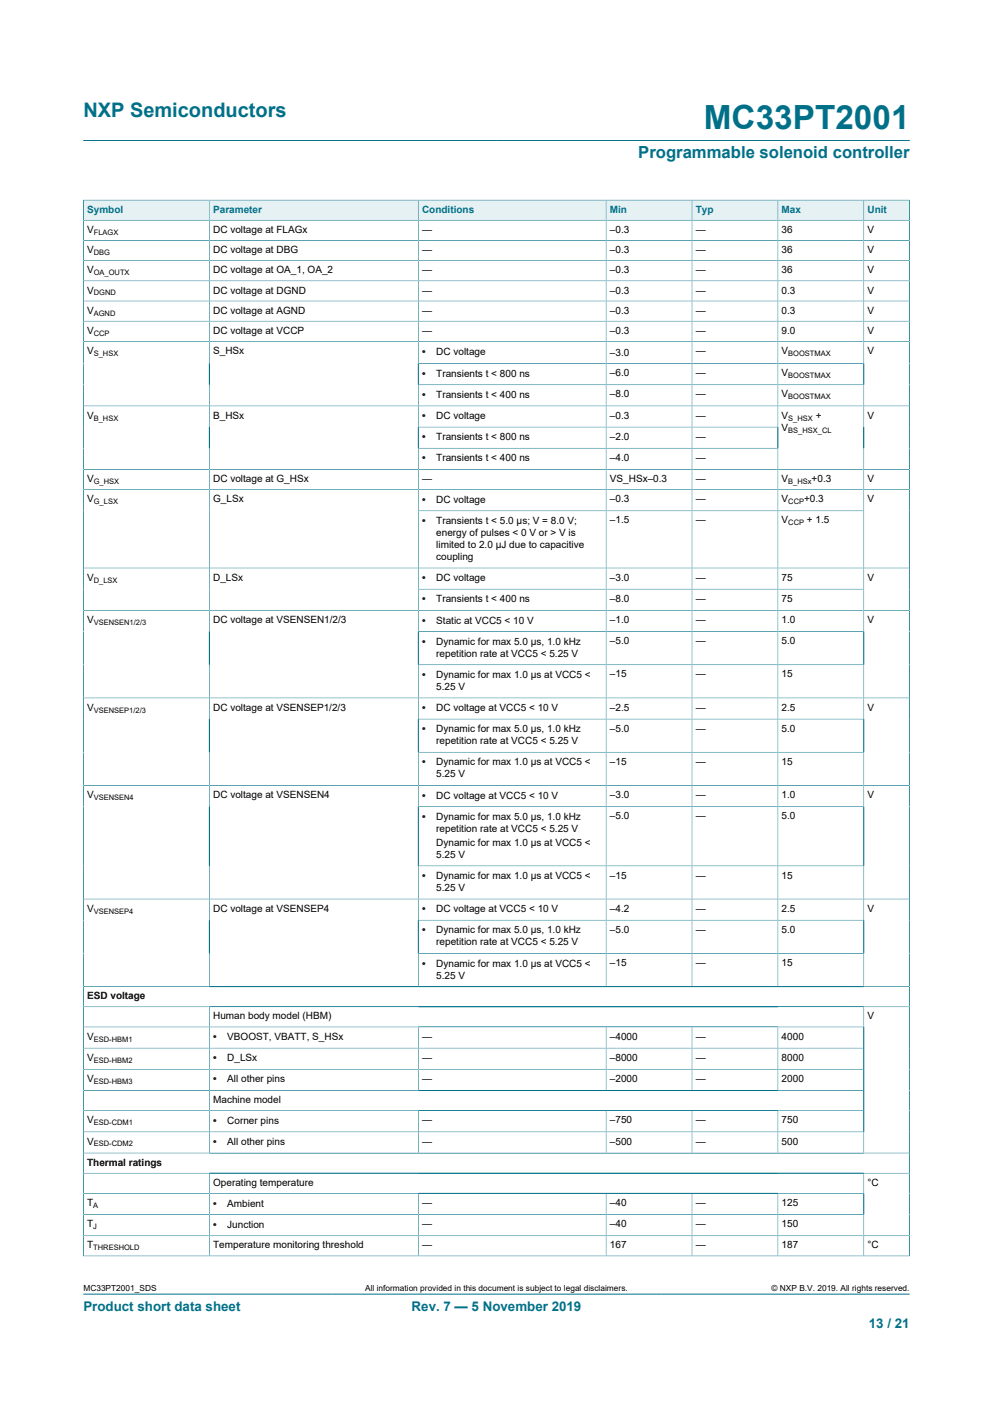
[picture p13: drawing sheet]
<svg xmlns="http://www.w3.org/2000/svg" width="210mm" height="297mm" viewBox="0 0 210 297" stroke-linecap="round" stroke-linejoin="round" font-family="sans-serif">
<defs><g id="words">
<text font-size="7.1" fill="#007088" x="148.8" y="27.2">MC33PT2001</text>
<text font-size="4.2" fill="#007088" x="17.6" y="24.8">NXP Semiconductors</text>
<text font-size="3.5" fill="#007088" x="135" y="33.5">Programmable solenoid controller</text>
<g font-size="2.8" fill="#007088">
<text x="17.6" y="277.3">Product short data sheet</text>
<text x="87.1" y="277.3">Rev. 7 — 5 November 2019</text>
<text x="183.7" y="281">13 / 21</text>
</g>
<g font-size="2.1" fill="#007088">
<text x="18.4" y="45">Symbol</text>
<text x="45.1" y="45">Parameter</text>
<text x="89.3" y="45">Conditions</text>
<text x="129" y="45">Min</text>
<text x="147.1" y="45">Typ</text>
<text x="165.3" y="45">Max</text>
<text x="183.5" y="45">Unit</text>
</g>
<g font-size="2.1">
<text x="18.4" y="49.3">V</text>
<text x="18.4" y="53.6">V</text>
<text x="45.1" y="49.3">DC voltage at FLAGx</text>
<text x="45.1" y="53.6">DC voltage at DBG</text>
<text x="89.3" y="49.3">—</text>
<text x="89.3" y="53.6">—</text>
<text x="129" y="49.3">–0.3</text>
<text x="129" y="53.6">–0.3</text>
<text x="147.1" y="49.3">—</text>
<text x="147.1" y="53.6">—</text>
<text x="165.3" y="49.3">36</text>
<text x="165.3" y="53.6">36</text>
<text x="183.5" y="49.3">V</text>
<text x="183.5" y="53.6">V</text>
<text x="18.4" y="57.8">V</text>
<text x="45.1" y="57.8">DC voltage at OA_1, OA_2</text>
<text x="89.3" y="57.8">—</text>
<text x="129" y="57.8">–0.3</text>
<text x="147.1" y="57.8">—</text>
<text x="165.3" y="57.8">36</text>
<text x="183.5" y="57.8">V</text>
<text x="18.4" y="62.1">V</text>
<text x="45.1" y="62.1">DC voltage at DGND</text>
<text x="89.3" y="62.1">—</text>
<text x="129" y="62.1">–0.3</text>
<text x="147.1" y="62.1">—</text>
<text x="165.3" y="62.1">0.3</text>
<text x="183.5" y="62.1">V</text>
<text x="18.4" y="66.4">V</text>
<text x="18.4" y="70.6">V</text>
<text x="45.1" y="66.4">DC voltage at AGND</text>
<text x="45.1" y="70.6">DC voltage at VCCP</text>
<text x="89.3" y="66.4">—</text>
<text x="89.3" y="70.6">—</text>
<text x="129" y="66.4">–0.3</text>
<text x="129" y="70.6">–0.3</text>
<text x="147.1" y="66.4">—</text>
<text x="147.1" y="70.6">—</text>
<text x="165.3" y="66.4">0.3</text>
<text x="165.3" y="70.6">9.0</text>
<text x="183.5" y="66.4">V</text>
<text x="183.5" y="70.6">V</text>
<text x="18.4" y="74.9">V</text>
<text x="45.1" y="74.9">S_HSx</text>
<text x="89.3" y="75">•</text>
<text x="92.3" y="75">DC voltage</text>
<text x="129" y="75.3">–3.0</text>
<text x="147.1" y="74.9">—</text>
<text x="165.3" y="74.9">V</text>
<text x="183.5" y="74.9">V</text>
<text x="89.3" y="79.7">•</text>
<text x="92.3" y="79.7">Transients t &lt; 800 ns</text>
<text x="129" y="79.6">–6.0</text>
<text x="147.1" y="79.6">—</text>
<text x="165.3" y="79.6">V</text>
<text x="18.4" y="88.5">V</text>
<text x="45.1" y="88.5">B_HSx</text>
<text x="89.3" y="84.2">•</text>
<text x="89.3" y="88.7">•</text>
<text x="92.3" y="84.2">Transients t &lt; 400 ns</text>
<text x="92.3" y="88.7">DC voltage</text>
<text x="129" y="84.1">–8.0</text>
<text x="129" y="88.5">–0.3</text>
<text x="147.1" y="84.1">—</text>
<text x="147.1" y="88.5">—</text>
<text x="165.3" y="84.1">V</text>
<text x="165.3" y="88.5">V</text>
<text x="172.5" y="88.5">+</text>
<text x="183.5" y="88.5">V</text>
<text x="89.3" y="93.1">•</text>
<text x="92.3" y="93.1">Transients t &lt; 800 ns</text>
<text x="129" y="93">–2.0</text>
<text x="147.1" y="93">—</text>
<text x="165.3" y="91.1">V</text>
<text x="18.4" y="102">V</text>
<text x="45.1" y="102">DC voltage at G_HSx</text>
<text x="89.3" y="97.6">•</text>
<text x="89.3" y="102">—</text>
<text x="92.3" y="97.6">Transients t &lt; 400 ns</text>
<text x="129" y="97.5">–4.0</text>
<text x="129" y="102">VS_HSx–0.3</text>
<text x="147.1" y="97.5">—</text>
<text x="147.1" y="102">—</text>
<text x="165.3" y="102">V</text>
<text x="171.6" y="102">+0.3</text>
<text x="183.5" y="102">V</text>
<text x="18.4" y="106.3">V</text>
<text x="45.1" y="106.3">G_LSx</text>
<text x="89.3" y="106.4">•</text>
<text x="92.3" y="106.4">DC voltage</text>
<text x="129" y="106.3">–0.3</text>
<text x="147.1" y="106.3">—</text>
<text x="165.3" y="106.3">V</text>
<text x="170.1" y="106.3">+0.3</text>
<text x="183.5" y="106.3">V</text>
<text x="89.3" y="110.8">•</text>
<text x="92.3" y="110.8">Transients t &lt; 5.0 μs; V = 8.0 V;</text>
<text x="92.3" y="113.4">energy of pulses &lt; 0 V or &gt; V is</text>
<text x="129" y="110.7">–1.5</text>
<text x="147.1" y="110.7">—</text>
<text x="165.3" y="110.7">V</text>
<text x="170.6" y="110.7">+ 1.5</text>
<text x="92.3" y="115.9">limited to 2.0 μJ due to capacitive</text>
<text x="92.3" y="118.5">coupling</text>
<text x="18.4" y="122.8">V</text>
<text x="45.1" y="122.8">D_LSx</text>
<text x="89.3" y="122.9">•</text>
<text x="92.3" y="122.9">DC voltage</text>
<text x="129" y="122.8">–3.0</text>
<text x="147.1" y="122.8">—</text>
<text x="165.3" y="122.8">75</text>
<text x="183.5" y="122.8">V</text>
<text x="18.4" y="131.8">V</text>
<text x="45.1" y="131.8">DC voltage at VSENSEN1/2/3</text>
<text x="89.3" y="127.4">•</text>
<text x="89.3" y="131.9">•</text>
<text x="92.3" y="127.4">Transients t &lt; 400 ns</text>
<text x="92.3" y="131.9">Static at VCC5 &lt; 10 V</text>
<text x="129" y="127.3">–8.0</text>
<text x="129" y="131.8">–1.0</text>
<text x="147.1" y="127.3">—</text>
<text x="147.1" y="131.8">—</text>
<text x="165.3" y="127.3">75</text>
<text x="165.3" y="131.8">1.0</text>
<text x="183.5" y="131.8">V</text>
<text x="89.3" y="136.4">•</text>
<text x="92.3" y="136.4">Dynamic for max 5.0 μs, 1.0 kHz</text>
<text x="129" y="136.3">–5.0</text>
<text x="147.1" y="136.3">—</text>
<text x="165.3" y="136.3">5.0</text>
<text x="89.3" y="143.4">•</text>
<text x="92.3" y="138.9">repetition rate at VCC5 &lt; 5.25 V</text>
<text x="92.3" y="143.4">Dynamic for max 1.0 μs at VCC5 &lt;</text>
<text x="129" y="143.3">–15</text>
<text x="147.1" y="143.3">—</text>
<text x="165.3" y="143.3">15</text>
<text x="92.3" y="145.9">5.25 V</text>
<text x="18.4" y="150.3">V</text>
<text x="45.1" y="150.3">DC voltage at VSENSEP1/2/3</text>
<text x="89.3" y="150.4">•</text>
<text x="89.3" y="154.9">•</text>
<text x="92.3" y="150.4">DC voltage at VCC5 &lt; 10 V</text>
<text x="92.3" y="154.9">Dynamic for max 5.0 μs, 1.0 kHz</text>
<text x="129" y="150.3">–2.5</text>
<text x="129" y="154.8">–5.0</text>
<text x="147.1" y="150.3">—</text>
<text x="147.1" y="154.8">—</text>
<text x="165.3" y="150.3">2.5</text>
<text x="165.3" y="154.8">5.0</text>
<text x="183.5" y="150.3">V</text>
<text x="89.3" y="161.9">•</text>
<text x="92.3" y="157.4">repetition rate at VCC5 &lt; 5.25 V</text>
<text x="92.3" y="161.9">Dynamic for max 1.0 μs at VCC5 &lt;</text>
<text x="129" y="161.8">–15</text>
<text x="147.1" y="161.8">—</text>
<text x="165.3" y="161.8">15</text>
<text x="92.3" y="164.5">5.25 V</text>
<text x="18.4" y="168.8">V</text>
<text x="45.1" y="168.8">DC voltage at VSENSEN4</text>
<text x="89.3" y="168.9">•</text>
<text x="89.3" y="173.4">•</text>
<text x="92.3" y="168.9">DC voltage at VCC5 &lt; 10 V</text>
<text x="92.3" y="173.4">Dynamic for max 5.0 μs, 1.0 kHz</text>
<text x="129" y="168.8">–3.0</text>
<text x="129" y="173.3">–5.0</text>
<text x="147.1" y="168.8">—</text>
<text x="147.1" y="173.3">—</text>
<text x="165.3" y="168.8">1.0</text>
<text x="165.3" y="173.3">5.0</text>
<text x="183.5" y="168.8">V</text>
<text x="92.3" y="176">repetition rate at VCC5 &lt; 5.25 V</text>
<text x="92.3" y="178.9">Dynamic for max 1.0 μs at VCC5 &lt;</text>
<text x="89.3" y="186">•</text>
<text x="92.3" y="181.5">5.25 V</text>
<text x="92.3" y="186">Dynamic for max 1.0 μs at VCC5 &lt;</text>
<text x="129" y="185.8">–15</text>
<text x="147.1" y="185.8">—</text>
<text x="165.3" y="185.8">15</text>
<text x="92.3" y="188.5">5.25 V</text>
<text x="18.4" y="192.9">V</text>
<text x="45.1" y="192.9">DC voltage at VSENSEP4</text>
<text x="89.3" y="193">•</text>
<text x="89.3" y="197.5">•</text>
<text x="92.3" y="193">DC voltage at VCC5 &lt; 10 V</text>
<text x="92.3" y="197.5">Dynamic for max 5.0 μs, 1.0 kHz</text>
<text x="129" y="192.9">–4.2</text>
<text x="129" y="197.3">–5.0</text>
<text x="147.1" y="192.9">—</text>
<text x="147.1" y="197.3">—</text>
<text x="165.3" y="192.9">2.5</text>
<text x="165.3" y="197.3">5.0</text>
<text x="183.5" y="192.9">V</text>
<text x="92.3" y="200">repetition rate at VCC5 &lt; 5.25 V</text>
<text x="89.3" y="204.5">•</text>
<text x="92.3" y="204.5">Dynamic for max 1.0 μs at VCC5 &lt;</text>
<text x="92.3" y="207">5.25 V</text>
<text x="129" y="204.4">–15</text>
<text x="147.1" y="204.4">—</text>
<text x="165.3" y="204.4">15</text>
<text x="18.4" y="211.4">ESD voltage</text>
<text x="45.1" y="215.7">Human body model (HBM)</text>
<text x="183.5" y="215.7">V</text>
<text x="18.4" y="219.9">V</text>
<text x="45.1" y="220">•</text>
<text x="48.1" y="220">VBOOST, VBATT, S_HSx</text>
<text x="89.3" y="219.9">—</text>
<text x="129" y="219.9">–4000</text>
<text x="147.1" y="219.9">—</text>
<text x="165.3" y="219.9">4000</text>
<text x="18.4" y="224.4">V</text>
<text x="45.1" y="224.5">•</text>
<text x="48.1" y="224.5">D_LSx</text>
<text x="89.3" y="224.4">—</text>
<text x="129" y="224.4">–8000</text>
<text x="147.1" y="224.4">—</text>
<text x="165.3" y="224.4">8000</text>
<text x="18.4" y="228.9">V</text>
<text x="45.1" y="229">•</text>
<text x="45.1" y="233.4">Machine model</text>
<text x="48.1" y="229">All other pins</text>
<text x="89.3" y="228.9">—</text>
<text x="129" y="228.9">–2000</text>
<text x="147.1" y="228.9">—</text>
<text x="165.3" y="228.9">2000</text>
<text x="18.4" y="237.6">V</text>
<text x="45.1" y="237.7">•</text>
<text x="48.1" y="237.7">Corner pins</text>
<text x="89.3" y="237.6">—</text>
<text x="129" y="237.6">–750</text>
<text x="147.1" y="237.6">—</text>
<text x="165.3" y="237.6">750</text>
<text x="18.4" y="242.1">V</text>
<text x="45.1" y="242.2">•</text>
<text x="48.1" y="242.2">All other pins</text>
<text x="89.3" y="242.1">—</text>
<text x="129" y="242.1">–500</text>
<text x="147.1" y="242.1">—</text>
<text x="165.3" y="242.1">500</text>
<text x="18.4" y="246.6">Thermal ratings</text>
<text x="45.1" y="250.9">Operating temperature</text>
<text x="183.5" y="250.9">°C</text>
<text x="18.4" y="255.1">T</text>
<text x="45.1" y="255.2">•</text>
<text x="48.1" y="255.2">Ambient</text>
<text x="89.3" y="255.1">—</text>
<text x="129" y="255.1">–40</text>
<text x="147.1" y="255.1">—</text>
<text x="165.3" y="255.1">125</text>
<text x="18.4" y="259.6">T</text>
<text x="45.1" y="259.7">•</text>
<text x="48.1" y="259.7">Junction</text>
<text x="89.3" y="259.6">—</text>
<text x="129" y="259.6">–40</text>
<text x="147.1" y="259.6">—</text>
<text x="165.3" y="259.6">150</text>
<text x="18.4" y="264.1">T</text>
<text x="45.1" y="264.1">Temperature monitoring threshold</text>
<text x="89.3" y="264.1">—</text>
<text x="129" y="264.1">167</text>
<text x="147.1" y="264.1">—</text>
<text x="165.3" y="264.1">187</text>
<text x="183.5" y="264.1">°C</text>
</g>
<g font-size="1.8">
<text x="17.6" y="273.1">MC33PT2001_SDS</text>
<text x="77.2" y="273.1">All information provided in this document is subject to legal disclaimers.</text>
<text x="163.2" y="273.1">© NXP B.V. 2019. All rights reserved.</text>
</g>
<g font-size="1.6">
<text x="19.8" y="49.7">FLAGX</text>
<text x="19.8" y="54">DBG</text>
<text x="19.8" y="58.2">OA_OUTX</text>
<text x="19.8" y="62.5">DGND</text>
<text x="19.8" y="66.8">AGND</text>
<text x="19.8" y="71">CCP</text>
<text x="19.8" y="75.3">S_HSX</text>
<text x="166.7" y="75.3">BOOSTMAX</text>
<text x="166.7" y="80">BOOSTMAX</text>
<text x="19.8" y="89">B_HSX</text>
<text x="166.7" y="84.5">BOOSTMAX</text>
<text x="166.7" y="89">S_HSX</text>
<text x="166.7" y="91.5">BS_HSX_CL</text>
<text x="19.8" y="102.4">G_HSX</text>
<text x="19.8" y="106.7">G_LSX</text>
<text x="166.7" y="102.4">B_HSx</text>
<text x="166.7" y="106.7">CCP</text>
<text x="166.7" y="111.1">CCP</text>
<text x="19.8" y="123.2">D_LSX</text>
<text x="19.8" y="132.2">VSENSEN1/2/3</text>
<text x="19.8" y="150.7">VSENSEP1/2/3</text>
<text x="19.8" y="169.3">VSENSEN4</text>
<text x="19.8" y="193.3">VSENSEP4</text>
<text x="19.8" y="220.3">ESD-HBM1</text>
<text x="19.8" y="224.8">ESD-HBM2</text>
<text x="19.8" y="229.3">ESD-HBM3</text>
<text x="19.8" y="238">ESD-CDM1</text>
<text x="19.8" y="242.5">ESD-CDM2</text>
<text x="19.7" y="255.5">A</text>
<text x="19.7" y="260">J</text>
<text x="19.7" y="264.5">THRESHOLD</text>
</g>
</g></defs>
<path d="M17.6 29.7h174.8M17.6 273.8h174.8" fill="none" stroke="#007088" stroke-width=".21"/>
<path d="M17.7 42.4h26.5v4.1h-26.5z" fill="#e6f1f3"/>
<path d="M17.6 42.2v4.4h26.7v-4.3h-26.7" fill="none" stroke="#007088" stroke-width=".21"/>
<path d="M44.4 42.4h44v4.1h-44z" fill="#e6f1f3"/>
<path d="M44.3 42.3h44.2v4.3h-44.2z" fill="none" stroke="#007088" stroke-width=".21"/>
<path d="M88.6 42.4h39.5v4.1h-39.5z" fill="#e6f1f3"/>
<path d="M88.5 42.3h39.7v4.3h-39.7z" fill="none" stroke="#007088" stroke-width=".21"/>
<path d="M128.3 42.4h18v4.1h-18z" fill="#e6f1f3"/>
<path d="M128.2 42.3h18.1v4.3h-18.1z" fill="none" stroke="#007088" stroke-width=".21"/>
<path d="M146.4 42.4h18v4.1h-18z" fill="#e6f1f3"/>
<path d="M146.3 42.3h18.2v4.3h-18.2z" fill="none" stroke="#007088" stroke-width=".21"/>
<path d="M164.6 42.4h18v4.1h-18z" fill="#e6f1f3"/>
<path d="M164.5 42.3h18.2v4.3h-18.2z" fill="none" stroke="#007088" stroke-width=".21"/>
<path d="M182.8 42.4h9.5v4.1h-9.5z" fill="#e6f1f3"/>
<g fill="none" stroke="#007088" stroke-width=".21">
<path d="M17.6 50.9h174.8M17.6 55.1h174.8M17.6 59.4h174.8M44.3 46.6v162.1M88.5 46.6v162.1M128.2 46.6v162.1M146.3 46.6v162.1M164.5 46.6v162.1M192.4 42.2v223.6M192.4 46.6h-174.8v219.2M192.4 42.3h-9.7v166.4M17.6 63.7h174.8"/>
<path d="M17.6 67.9h174.8M17.6 72.2h174.8M88.5 76.9h94.2M17.6 85.9h174.8M17.6 99.3h174.8M88.5 81.4h94.2M88.5 90.3h76M88.5 94.8h76M17.6 103.6h174.8M88.5 108.1h94.2M17.6 120.2h174.8M17.6 129.1h174.8"/>
<path d="M88.5 124.6h94.2M88.5 133.6h94.2M17.6 147.6h174.8M88.5 140.6h94.2M88.5 152.1h94.2M88.5 159.1h94.2M17.6 166.2h174.8M88.5 170.6h94.2M17.6 190.2h174.8M88.5 183.2h94.2M88.5 194.7h94.2M17.6 208.7h174.8"/>
<path d="M17.6 213h174.8M17.6 217.2h165.1M44.3 213v30.9M88.5 217.2v13.5M88.5 201.7h94.2M128.2 217.2v13.5M146.3 217.2v13.5M164.5 217.2v13.5M182.7 213v30.9M17.6 221.7h165.1M17.6 226.2h165.1M17.6 230.7h165.1"/>
<path d="M17.6 235h165.1M17.6 239.4h165.1M88.5 235v8.9M128.2 235v8.9M146.3 235v8.9M164.5 235v8.9M17.6 243.9h174.8M17.6 248.2h174.8M17.6 252.4h165.1M17.6 256.9h165.1M44.3 248.2v17.5M88.5 252.4v13.3"/>
<path d="M128.2 252.4v13.3M146.3 252.4v13.3M164.5 252.4v13.3M182.7 248.2v17.5M17.6 265.7h174.8M17.6 261.4h174.8"/>
</g>
<use href="#words"/>
</svg>
